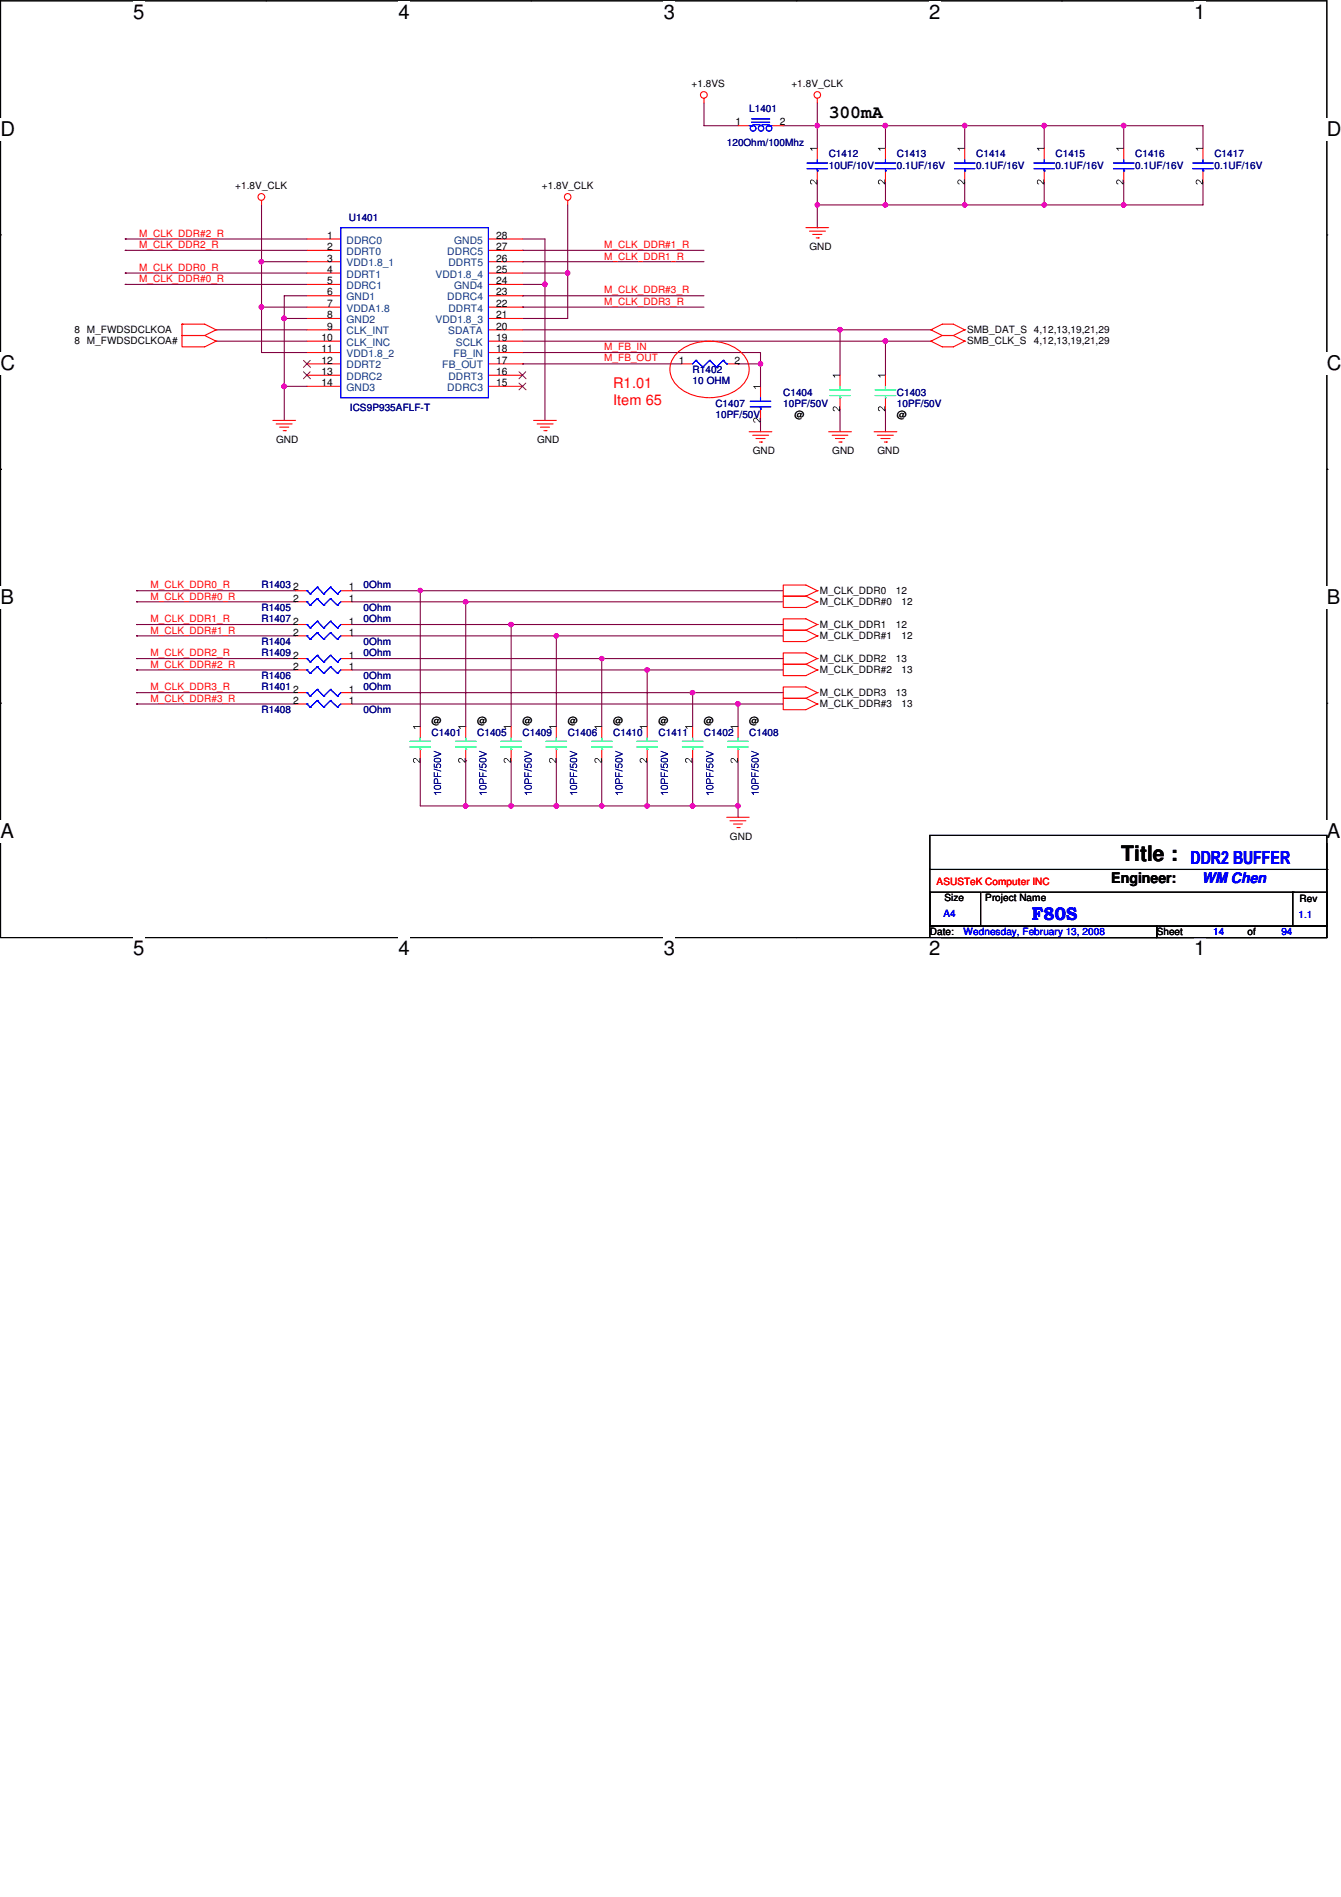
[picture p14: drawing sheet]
<svg xmlns="http://www.w3.org/2000/svg" width="210mm" height="297mm" viewBox="0 0 210 297" stroke-linecap="round" stroke-linejoin="round" font-family="sans-serif">
<defs><g id="words">
<text font-size="3.3" x="175.5" y="134.8">Title :</text>
<g font-size="3.2">
<text x="20.8" y="3">5</text>
<text x="62.4" y="3">4</text>
<text x="103.9" y="3">3</text>
<text x="145.4" y="3">2</text>
<text x="186.9" y="3">1</text>
<text x=".1" y="21.3">D</text>
<text x="207.7" y="21.3">D</text>
<text x=".1" y="58">C</text>
<text x="207.7" y="58">C</text>
<text x=".1" y="94.6">B</text>
<text x="207.7" y="94.6">B</text>
<text x=".1" y="131.3">A</text>
<text x="207.7" y="131.3">A</text>
<text x="20.8" y="149.6">5</text>
<text x="62.4" y="149.6">4</text>
<text x="103.9" y="149.6">3</text>
<text x="145.4" y="149.6">2</text>
<text x="186.9" y="149.6">1</text>
</g>
<text font-size="2.8" x="129.7" y="18.5">300mA</text>
<g font-size="2.8" fill="#00f">
<text x="186.4" y="135.2">DDR2 BUFFER</text>
<text x="161.5" y="144.1">F80S</text>
</g>
<g font-size="2.3" fill="#f00">
<text x="96" y="60.8">R1.01</text>
<text x="96" y="63.5">Item 65</text>
</g>
<text font-size="2.3" x="173.9" y="138.3">Engineer:</text>
<text font-size="2.3" fill="#00f" x="188.1" y="138.3">WM Chen</text>
<g font-size="1.6">
<text x="108.2" y="13.6">+1.8VS</text>
<text x="123.9" y="13.6">+1.8V_CLK</text>
<text x="115.1" y="19.6">1</text>
<text x="122.1" y="19.6">2</text>
<text x="36.8" y="29.6">+1.8V_CLK</text>
<text x="84.8" y="29.6">+1.8V_CLK</text>
<text x="51.2" y="37.4">1</text>
<text x="51.2" y="39.2">2</text>
<text x="51.2" y="41">3</text>
<text x="77.7" y="41">26</text>
<text x="77.7" y="39.2">27</text>
<text x="77.7" y="37.4">28</text>
<text x="126.7" y="39.2">GND</text>
<text x="51.2" y="42.8">4</text>
<text x="51.2" y="44.5">5</text>
<text x="51.2" y="46.3">6</text>
<text x="77.7" y="46.3">23</text>
<text x="77.7" y="44.5">24</text>
<text x="77.7" y="42.8">25</text>
<text x="11.6" y="52.2">8 M_FWDSDCLKOA</text>
<text x="11.6" y="53.9">8 M_FWDSDCLKOA#</text>
<text x="50.3" y="53.4">10</text>
<text x="51.2" y="48">7</text>
<text x="51.2" y="49.8">8</text>
<text x="51.2" y="51.6">9</text>
<text x="77.7" y="53.4">19</text>
<text x="77.7" y="51.6">20</text>
<text x="77.7" y="48">22</text>
<text x="77.7" y="49.8">21</text>
<text x="151.4" y="52.2">SMB_DAT_S 4,12,13,19,21,29</text>
<text x="151.4" y="53.9">SMB_CLK_S</text>
<text x="161.8" y="53.9">4,12,13,19,21,29</text>
<text x="50.3" y="55.2">11</text>
<text x="50.3" y="56.9">12</text>
<text x="50.3" y="58.7">13</text>
<text x="77.7" y="58.7">16</text>
<text x="77.7" y="56.9">17</text>
<text x="77.7" y="55.2">18</text>
<text x="106.3" y="56.9">1</text>
<text x="115" y="56.9">2</text>
<text x="50.3" y="60.5">14</text>
<text x="77.7" y="60.5">15</text>
<text x="124.4" y="65.5">@</text>
<text x="140.4" y="65.5">@</text>
<text x="43.2" y="69.4">GND</text>
<text x="84.1" y="69.4">GND</text>
<text x="117.8" y="71.2">GND</text>
<text x="130.3" y="71.2">GND</text>
<text x="137.3" y="71.2">GND</text>
<text x="45.9" y="94.2">2</text>
<text x="45.9" y="92.5">2</text>
<text x="54.6" y="94.2">1</text>
<text x="54.6" y="92.5">1</text>
<text x="128.3" y="93">M_CLK_DDR0</text>
<text x="128.3" y="94.8">M_CLK_DDR#0</text>
<text x="140.2" y="93">12</text>
<text x="141.1" y="94.8">12</text>
<text x="45.9" y="97.8">2</text>
<text x="45.9" y="99.6">2</text>
<text x="54.6" y="97.8">1</text>
<text x="54.6" y="99.6">1</text>
<text x="128.3" y="98.3">M_CLK_DDR1</text>
<text x="128.3" y="100.1">M_CLK_DDR#1</text>
<text x="140.2" y="98.3">12</text>
<text x="141.1" y="100.1">12</text>
<text x="45.9" y="104.9">2</text>
<text x="45.9" y="103.1">2</text>
<text x="54.6" y="104.9">1</text>
<text x="54.6" y="103.1">1</text>
<text x="128.3" y="103.7">M_CLK_DDR2</text>
<text x="128.3" y="105.5">M_CLK_DDR#2</text>
<text x="140.2" y="103.7">13</text>
<text x="141.1" y="105.5">13</text>
<text x="45.9" y="108.5">2</text>
<text x="45.9" y="110.2">2</text>
<text x="54.6" y="108.5">1</text>
<text x="54.6" y="110.2">1</text>
<text x="67.6" y="113.4">@</text>
<text x="74.7" y="113.4">@</text>
<text x="81.8" y="113.4">@</text>
<text x="88.9" y="113.4">@</text>
<text x="96" y="113.4">@</text>
<text x="103.1" y="113.4">@</text>
<text x="110.2" y="113.4">@</text>
<text x="117.3" y="113.4">@</text>
<text x="128.3" y="110.7">M_CLK_DDR#3</text>
<text x="128.3" y="109">M_CLK_DDR3</text>
<text x="140.2" y="109">13</text>
<text x="141.1" y="110.7">13</text>
<text x="114.3" y="131.5">GND</text>
<text x="147.8" y="141.1">Size</text>
<text x="154.2" y="141.1">Project Name</text>
<text x="203.4" y="141.3">Rev</text>
<text x="145.5" y="146.4">Date:</text>
<text x="181.1" y="146.4">Sheet</text>
<text x="195.2" y="146.4">of</text>
</g>
<g font-size="1.6" fill="#000080">
<text x="117.3" y="17.5">L1401</text>
<text x="113.7" y="22.9">120Ohm/100Mhz</text>
<text x="129.7" y="24.6">C1412</text>
<text x="129.7" y="26.4">10UF/10V</text>
<text x="140.4" y="24.6">C1413</text>
<text x="140.4" y="26.4">0.1UF/16V</text>
<text x="152.8" y="24.6">C1414</text>
<text x="152.8" y="26.4">0.1UF/16V</text>
<text x="165.2" y="24.6">C1415</text>
<text x="165.2" y="26.4">0.1UF/16V</text>
<text x="177.7" y="24.6">C1416</text>
<text x="177.7" y="26.4">0.1UF/16V</text>
<text x="190.1" y="24.6">C1417</text>
<text x="190.1" y="26.4">0.1UF/16V</text>
<text x="54.6" y="34.6">U1401</text>
<text x="108.4" y="58.4">R1402</text>
<text x="54.8" y="64.4">ICS9P935AFLF-T</text>
<text x="108.4" y="60.2">10 OHM</text>
<text x="112" y="63.7">C1407</text>
<text x="112" y="65.5">10PF/50V</text>
<text x="122.6" y="61.9">C1404</text>
<text x="122.6" y="63.7">10PF/50V</text>
<text x="140.4" y="61.9">C1403</text>
<text x="140.4" y="63.7">10PF/50V</text>
<text x="40.9" y="95.7">R1405</text>
<text x="40.9" y="92.1">R1403</text>
<text x="56.9" y="95.7">0Ohm</text>
<text x="56.9" y="92.1">0Ohm</text>
<text x="40.9" y="97.5">R1407</text>
<text x="40.9" y="101">R1404</text>
<text x="56.9" y="97.5">0Ohm</text>
<text x="56.9" y="101">0Ohm</text>
<text x="40.9" y="106.3">R1406</text>
<text x="40.9" y="102.8">R1409</text>
<text x="56.9" y="106.3">0Ohm</text>
<text x="56.9" y="102.8">0Ohm</text>
<text x="40.9" y="108.1">R1401</text>
<text x="40.9" y="111.6">R1408</text>
<text x="56.9" y="108.1">0Ohm</text>
<text x="56.9" y="111.6">0Ohm</text>
<text x="67.6" y="115.2">C1401</text>
<text x="74.7" y="115.2">C1405</text>
<text x="81.8" y="115.2">C1409</text>
<text x="88.9" y="115.2">C1406</text>
<text x="96" y="115.2">C1410</text>
<text x="103.1" y="115.2">C1411</text>
<text x="110.2" y="115.2">C1402</text>
<text x="117.3" y="115.2">C1408</text>
</g>
<g font-size="1.6" fill="#f00">
<text x="21.8" y="37.1">M_CLK_DDR#2_R</text>
<text x="21.8" y="38.9">M_CLK_DDR2_R</text>
<text x="94.6" y="38.9">M_CLK_DDR#1_R</text>
<text x="94.6" y="40.6">M_CLK_DDR1_R</text>
<text x="21.8" y="42.4">M_CLK_DDR0_R</text>
<text x="21.8" y="44.2">M_CLK_DDR#0_R</text>
<text x="94.6" y="47.7">M_CLK_DDR3_R</text>
<text x="94.6" y="45.9">M_CLK_DDR#3_R</text>
<text x="94.6" y="54.8">M_FB_IN</text>
<text x="94.6" y="56.6">M_FB_OUT</text>
<text x="23.5" y="92.1">M_CLK_DDR0_R</text>
<text x="23.5" y="93.9">M_CLK_DDR#0_R</text>
<text x="23.5" y="97.5">M_CLK_DDR1_R</text>
<text x="23.5" y="99.2">M_CLK_DDR#1_R</text>
<text x="23.5" y="102.8">M_CLK_DDR2_R</text>
<text x="23.5" y="104.6">M_CLK_DDR#2_R</text>
<text x="23.5" y="109.9">M_CLK_DDR#3_R</text>
<text x="23.5" y="108.1">M_CLK_DDR3_R</text>
<text x="146.6" y="138.6">ASUSTeK Computer INC</text>
</g>
<g font-size="1.6" fill="#004080">
<text x="54.2" y="38.1">DDRC0</text>
<text x="54.2" y="39.9">DDRT0</text>
<text x="54.2" y="41.7">VDD1.8_1</text>
<text x="70" y="39.9">DDRC5</text>
<text x="70.2" y="41.7">DDRT5</text>
<text x="71.1" y="38.1">GND5</text>
<text x="54.2" y="43.5">DDRT1</text>
<text x="54.2" y="45.3">DDRC1</text>
<text x="54.2" y="47">GND1</text>
<text x="68.2" y="43.5">VDD1.8_4</text>
<text x="70" y="47">DDRC4</text>
<text x="71.1" y="45.3">GND4</text>
<text x="54.2" y="48.8">VDDA1.8</text>
<text x="54.2" y="50.6">GND2</text>
<text x="54.2" y="52.4">CLK_INT</text>
<text x="68.2" y="50.6">VDD1.8_3</text>
<text x="70.1" y="52.4">SDATA</text>
<text x="70.2" y="48.8">DDRT4</text>
<text x="54.2" y="54.1">CLK_INC</text>
<text x="54.2" y="55.9">VDD1.8_2</text>
<text x="54.2" y="57.7">DDRT2</text>
<text x="54.2" y="59.4">DDRC2</text>
<text x="69.2" y="57.7">FB_OUT</text>
<text x="70.2" y="59.4">DDRT3</text>
<text x="71" y="55.9">FB_IN</text>
<text x="71.3" y="54.1">SCLK</text>
<text x="54.2" y="61.2">GND3</text>
<text x="70" y="61.2">DDRC3</text>
</g>
<g font-size="1.6" fill="#00f">
<text x="147.7" y="143.6">A4</text>
<text x="203.2" y="143.8">1.1</text>
<text x="150.8" y="146.4">Wednesday, February 13, 2008</text>
<text x="189.9" y="146.4">14</text>
<text x="200.6" y="146.4">94</text>
</g>
</g></defs>
<path d="M.1 .1h207.6v146.7h-207.6z" fill="none" stroke="#000" stroke-width=".17"/>
<g fill="#fff">
<path d="M20.8 .1h1.8v3.6h-1.8z"/>
<path d="M20.8 146.8h1.8v3.5h-1.8z"/>
</g>
<path d="M41.6 .1h.1M41.6 146.8h.1" fill="none" stroke="#000" stroke-width=".17"/>
<g fill="#fff">
<path d="M62.4 .1h1.7v3.6h-1.7z"/>
<path d="M62.4 146.8h1.7v3.5h-1.7z"/>
</g>
<path d="M83.1 .1h.1M83.1 146.8h.1" fill="none" stroke="#000" stroke-width=".17"/>
<g fill="#fff">
<path d="M103.8 .1h1.9v3.6h-1.9z"/>
<path d="M103.8 146.8h1.9v3.5h-1.9z"/>
</g>
<path d="M124.6 .1h.1M124.6 146.8h.1" fill="none" stroke="#000" stroke-width=".17"/>
<g fill="#fff">
<path d="M145.4 .1h1.8v3.6h-1.8z"/>
<path d="M145.4 146.8h1.8v3.5h-1.8z"/>
</g>
<path d="M166.2 .1h.1M166.2 146.8h.1" fill="none" stroke="#000" stroke-width=".17"/>
<g fill="#fff">
<path d="M186.9 .1h1.8v3.6h-1.8z"/>
<path d="M186.9 146.8h1.8v3.5h-1.8z"/>
<path d="M.1 18.5h2.3v3.5h-2.3z"/>
<path d="M207.6 18.5h2.2v3.5h-2.2z"/>
<path d="M.1 55.1h2.3v3.6h-2.3z"/>
<path d="M207.6 55.1h2.2v3.6h-2.2z"/>
</g>
<path d="M.1 36.8h.1M207.7 36.8h.1" fill="none" stroke="#000" stroke-width=".17"/>
<g fill="#fff">
<path d="M.1 91.8h2.1v3.5h-2.1z"/>
<path d="M207.6 91.8h2.2v3.5h-2.2z"/>
</g>
<path d="M.1 73.5h.1M207.7 73.5h.1" fill="none" stroke="#000" stroke-width=".17"/>
<path d="M.1 73.5h.1M207.7 73.5h.1" fill="none" stroke="#000" stroke-width=".16"/>
<g fill="#fff">
<path d="M.1 128.4h2.1v3.6h-2.1z"/>
<path d="M207.6 128.4h2.2v3.6h-2.2z"/>
</g>
<path d="M.1 110.1h.1M207.7 110.1h.1" fill="none" stroke="#000" stroke-width=".17"/>
<path d="M65.8 92.5h.1M65.8 92.5h56.8" fill="none" stroke="#800040" stroke-width=".17"/>
<circle cx="65.8" cy="92.5" r=".34" fill="#f0f"/>
<circle cx="65.8" cy="92.5" r=".34" fill="none" stroke="#f0f" stroke-width=".17"/>
<path d="M72.9 94.2h.1M72.9 94.2h49.7" fill="none" stroke="#800040" stroke-width=".17"/>
<circle cx="72.9" cy="94.2" r=".35" fill="#f0f"/>
<circle cx="72.9" cy="94.2" r=".35" fill="none" stroke="#f0f" stroke-width=".17"/>
<path d="M80 97.8h.1M80 97.8h42.6" fill="none" stroke="#800040" stroke-width=".17"/>
<circle cx="80" cy="97.8" r=".35" fill="#f0f"/>
<circle cx="80" cy="97.8" r=".35" fill="none" stroke="#f0f" stroke-width=".17"/>
<path d="M87.1 99.6h.1M87.1 99.6h35.5" fill="none" stroke="#800040" stroke-width=".17"/>
<circle cx="87.1" cy="99.6" r=".34" fill="#f0f"/>
<circle cx="87.1" cy="99.6" r=".34" fill="none" stroke="#f0f" stroke-width=".17"/>
<path d="M94.2 103.1h.1M94.2 103.1h28.4" fill="none" stroke="#800040" stroke-width=".17"/>
<circle cx="94.2" cy="103.1" r=".34" fill="#f0f"/>
<circle cx="94.2" cy="103.1" r=".34" fill="none" stroke="#f0f" stroke-width=".17"/>
<path d="M101.3 104.9h.1M101.3 104.9h21.3" fill="none" stroke="#800040" stroke-width=".17"/>
<circle cx="101.3" cy="104.9" r=".35" fill="#f0f"/>
<circle cx="101.3" cy="104.9" r=".35" fill="none" stroke="#f0f" stroke-width=".17"/>
<path d="M80 119.1v7.1M108.4 119.1v7.1M108.4 126.2h.1M108.4 126.2h7.1v1.8" fill="none" stroke="#800040" stroke-width=".17"/>
<circle cx="115.5" cy="126.2" r=".35" fill="#f0f"/>
<circle cx="115.5" cy="126.2" r=".35" fill="none" stroke="#f0f" stroke-width=".17"/>
<circle cx="108.4" cy="126.2" r=".35" fill="#f0f"/>
<circle cx="108.4" cy="126.2" r=".35" fill="none" stroke="#f0f" stroke-width=".17"/>
<path d="M94.2 119.1v7.1M101.3 119.1v7.1h-7.1M94.2 126.2h.1" fill="none" stroke="#800040" stroke-width=".17"/>
<circle cx="94.2" cy="126.2" r=".34" fill="#f0f"/>
<circle cx="94.2" cy="126.2" r=".34" fill="none" stroke="#f0f" stroke-width=".17"/>
<path d="M87.1 119.1v7.1M87.1 126.2h.1M87.1 126.2h7.1" fill="none" stroke="#800040" stroke-width=".17"/>
<circle cx="87.1" cy="126.2" r=".34" fill="#f0f"/>
<circle cx="87.1" cy="126.2" r=".34" fill="none" stroke="#f0f" stroke-width=".17"/>
<g fill="none" stroke="#800040" stroke-width=".17">
<path d="M21.4 92.5h.1M21.4 94.2h.1M21.4 97.8h.1M21.4 99.6h.1M21.4 92.5h24.9M21.4 94.2h24.9M21.4 97.8h24.9M21.4 99.6h24.9M21.4 103.1h.1M21.4 104.9h.1M21.4 110.2h.1M21.4 103.1h24.9"/>
<path d="M21.4 104.9h24.9M21.4 110.2h24.9M108.4 108.5h.1M108.4 108.5h14.2"/>
</g>
<circle cx="108.4" cy="108.5" r=".35" fill="#f0f"/>
<circle cx="108.4" cy="108.5" r=".35" fill="none" stroke="#f0f" stroke-width=".17"/>
<path d="M115.5 110.2h.1M115.5 110.2h7.1" fill="none" stroke="#800040" stroke-width=".17"/>
<circle cx="115.5" cy="110.2" r=".36" fill="#f0f"/>
<circle cx="115.5" cy="110.2" r=".36" fill="none" stroke="#f0f" stroke-width=".17"/>
<path d="M21.4 108.5h.1M21.4 108.5h24.9M65.8 119.1v7.1M80 126.2h.1M80 126.2h7.1" fill="none" stroke="#800040" stroke-width=".17"/>
<circle cx="87.1" cy="126.2" r=".34" fill="#f0f"/>
<circle cx="87.1" cy="126.2" r=".34" fill="none" stroke="#f0f" stroke-width=".17"/>
<circle cx="80" cy="126.2" r=".35" fill="#f0f"/>
<circle cx="80" cy="126.2" r=".35" fill="none" stroke="#f0f" stroke-width=".17"/>
<path d="M72.9 119.1h.1M72.9 119.1v7.1" fill="none" stroke="#800040" stroke-width=".17"/>
<circle cx="72.9" cy="126.2" r=".35" fill="#f0f"/>
<circle cx="72.9" cy="126.2" r=".35" fill="none" stroke="#f0f" stroke-width=".17"/>
<path d="M65.8 92.5v21.3M72.9 94.2v19.6M80 97.8v16M87.1 99.6v14.2M55.1 108.5h53.3v5.3M94.2 103.1v10.7M101.3 104.9v8.9M115.5 110.2v3.6M101.3 126.2h.1M101.3 126.2h7.1" fill="none" stroke="#800040" stroke-width=".17"/>
<circle cx="101.3" cy="126.2" r=".35" fill="#f0f"/>
<circle cx="101.3" cy="126.2" r=".35" fill="none" stroke="#f0f" stroke-width=".17"/>
<g fill="none" stroke="#800040" stroke-width=".17">
<path d="M40.9 32.1v8.9M85.3 37.4v7.1M88.9 32.1v10.7M44.5 49.9h.1M44.5 49.9v10.6M55.1 92.5h10.7M55.1 99.6h32M55.1 94.2h17.8M55.1 97.8h24.9M55.1 103.1h39.1M55.1 110.2h60.4M55.1 104.9h46.2"/>
<path d="M115.5 119.1v7.1M65.8 126.2h14.2"/>
</g>
<circle cx="44.5" cy="49.8" r=".36" fill="#f0f"/>
<circle cx="44.5" cy="49.8" r=".36" fill="none" stroke="#f0f" stroke-width=".17"/>
<path d="M40.9 41h.1M40.9 41v7.1M81.8 53.4h56.8M81.8 51.6h49.7" fill="none" stroke="#800040" stroke-width=".17"/>
<circle cx="40.9" cy="41" r=".35" fill="#f0f"/>
<circle cx="40.9" cy="41" r=".35" fill="none" stroke="#f0f" stroke-width=".17"/>
<path d="M88.9 42.8h.1M88.9 42.8v7.1" fill="none" stroke="#800040" stroke-width=".17"/>
<circle cx="88.9" cy="42.8" r=".34" fill="#f0f"/>
<circle cx="88.9" cy="42.8" r=".34" fill="none" stroke="#f0f" stroke-width=".17"/>
<g fill="none" stroke="#800040" stroke-width=".17">
<path d="M19.6 37.4h.1M19.6 39.2h.1M19.6 37.4h28.4M19.6 39.2h28.4M81.8 39.2h.1M81.8 39.2h28.4M19.6 42.8h.1M19.6 44.5h.1M19.6 42.8h28.4M19.6 44.5h28.4M33.8 51.6h14.2M33.8 53.4h14.2"/>
<path d="M81.8 41h.1M81.8 41h28.4M131.5 51.6h.1M131.5 51.6h14.2"/>
</g>
<circle cx="131.5" cy="51.6" r=".35" fill="#f0f"/>
<circle cx="131.5" cy="51.6" r=".35" fill="none" stroke="#f0f" stroke-width=".17"/>
<path d="M138.6 53.4h.1M138.6 53.4h7.1" fill="none" stroke="#800040" stroke-width=".17"/>
<circle cx="138.6" cy="53.4" r=".36" fill="#f0f"/>
<circle cx="138.6" cy="53.4" r=".36" fill="none" stroke="#f0f" stroke-width=".17"/>
<path d="M40.9 48.1h.1M40.9 48.1h7.1M81.8 55.2h.1M81.8 57h.1M81.8 48.1h.1M81.8 46.3h.1M81.8 55.2h37.2M81.8 57h24.8M81.8 48.1h28.4M81.8 46.3h28.4" fill="none" stroke="#800040" stroke-width=".17"/>
<circle cx="40.9" cy="48.1" r=".36" fill="#f0f"/>
<circle cx="40.9" cy="48.1" r=".36" fill="none" stroke="#f0f" stroke-width=".17"/>
<path d="M40.9 48.1v7.1M40.9 41h7.1M48 46.3h-3.5v3.6h3.5M44.5 60.5h.1M44.5 60.5v5.3" fill="none" stroke="#800040" stroke-width=".17"/>
<circle cx="44.5" cy="60.5" r=".35" fill="#f0f"/>
<circle cx="44.5" cy="60.5" r=".35" fill="none" stroke="#f0f" stroke-width=".17"/>
<path d="M81.8 37.4h3.5M40.9 55.2h7.1M85.3 44.5h.1M85.3 44.5v21.3M44.5 60.5h3.5" fill="none" stroke="#800040" stroke-width=".17"/>
<circle cx="85.3" cy="44.5" r=".35" fill="#f0f"/>
<circle cx="85.3" cy="44.5" r=".35" fill="none" stroke="#f0f" stroke-width=".17"/>
<path d="M81.8 42.8h7.1M81.8 44.5h3.5M81.8 49.9h7.1M115.5 57h.1M115.5 57h3.5M131.5 51.6v7.2M138.6 53.4v5.4M131.5 64.1v3.5M138.6 64.1v3.5" fill="none" stroke="#800040" stroke-width=".17"/>
<circle cx="119" cy="57" r=".35" fill="#f0f"/>
<circle cx="119" cy="57" r=".35" fill="none" stroke="#f0f" stroke-width=".17"/>
<path d="M122.6 19.7h5.3M127.9 19.7h.1M119 55.2v5.3M119 65.8v1.8" fill="none" stroke="#800040" stroke-width=".17"/>
<circle cx="127.9" cy="19.7" r=".35" fill="#f0f"/>
<circle cx="127.9" cy="19.7" r=".35" fill="none" stroke="#f0f" stroke-width=".17"/>
<path d="M163.4 19.7h24.9v3.5M175.9 19.7h.1M175.9 19.7v3.5" fill="none" stroke="#800040" stroke-width=".17"/>
<circle cx="175.9" cy="19.7" r=".36" fill="#f0f"/>
<circle cx="175.9" cy="19.7" r=".36" fill="none" stroke="#f0f" stroke-width=".17"/>
<path d="M151 19.7h12.4M163.4 19.7h.1M163.4 19.7v3.5" fill="none" stroke="#800040" stroke-width=".17"/>
<circle cx="163.4" cy="19.7" r=".35" fill="#f0f"/>
<circle cx="163.4" cy="19.7" r=".35" fill="none" stroke="#f0f" stroke-width=".17"/>
<path d="M151 19.7h.1M151 19.7v3.5M151 19.7h-12.4v3.5" fill="none" stroke="#800040" stroke-width=".17"/>
<circle cx="151" cy="19.7" r=".35" fill="#f0f"/>
<circle cx="151" cy="19.7" r=".35" fill="none" stroke="#f0f" stroke-width=".17"/>
<path d="M138.6 19.7h.1M138.6 19.7h-10.7v3.5" fill="none" stroke="#800040" stroke-width=".17"/>
<circle cx="138.6" cy="19.7" r=".36" fill="#f0f"/>
<circle cx="138.6" cy="19.7" r=".36" fill="none" stroke="#f0f" stroke-width=".17"/>
<path d="M127.9 28.5v3.6h10.7M138.6 32.1h.1" fill="none" stroke="#800040" stroke-width=".17"/>
<circle cx="127.9" cy="32.1" r=".34" fill="#f0f"/>
<circle cx="127.9" cy="32.1" r=".34" fill="none" stroke="#f0f" stroke-width=".17"/>
<circle cx="138.6" cy="32.1" r=".35" fill="#f0f"/>
<circle cx="138.6" cy="32.1" r=".35" fill="none" stroke="#f0f" stroke-width=".17"/>
<path d="M175.9 32.1h.1M175.9 28.5v3.6M188.3 28.5v3.6h-24.9" fill="none" stroke="#800040" stroke-width=".17"/>
<circle cx="175.9" cy="32.1" r=".35" fill="#f0f"/>
<circle cx="175.9" cy="32.1" r=".35" fill="none" stroke="#f0f" stroke-width=".17"/>
<path d="M151 28.5v3.6h12.4M163.4 32.1h.1M163.4 28.5v3.6" fill="none" stroke="#800040" stroke-width=".17"/>
<circle cx="163.4" cy="32.1" r=".34" fill="#f0f"/>
<circle cx="163.4" cy="32.1" r=".34" fill="none" stroke="#f0f" stroke-width=".17"/>
<path d="M138.6 32.1h12.4M151 32.1h.1" fill="none" stroke="#800040" stroke-width=".17"/>
<circle cx="151" cy="32.1" r=".34" fill="#f0f"/>
<circle cx="151" cy="32.1" r=".34" fill="none" stroke="#f0f" stroke-width=".17"/>
<path d="M110.2 16.1v3.6h5.3M127.9 16.1v3.6M127.9 35.6h.1M127.9 32.1v3.5M138.6 28.5v3.6" fill="none" stroke="#800040" stroke-width=".17"/>
<g fill="none" stroke="#f00" stroke-width=".17">
<path d="M110.2 15.4v.7M127.9 15.4v.7M40.9 31.4v.7M88.9 31.4v.7M126.2 35.6h3.5M126.7 36.2h2.5M127.2 36.7h1.5M127.8 37.3h.3M128.1 37.3h.1M28.5 50.8v1.7h3.5M28.5 50.8h.1M28.5 52.5v1.8h3.5l1.8-.9"/>
<path d="M28.5 52.5h.1M28.5 50.8h3.5l1.8 .8M28.5 52.5h3.5M32 52.5l1.8 .9M33.8 51.6h.1M33.8 53.4h.1M33.8 51.6l-1.8 .9M106 55.2a7.9 7.9 0 0 1 10.1 0 3.5 3.5 0 0 1-.7 5.8 7.9 7.9 0 0 1-9.4-.5 3.5 3.5 0 0 1 0-5.3zM138.6 58.8v1.7M145.7 51.6h.1M145.7 53.4h.1M145.7 51.6l1.8-.8h1.7l1.8 .8"/>
<path d="M145.7 51.6l1.8 .9M145.7 53.4l1.8 .9h1.7l1.8-.9M147.5 52.5h1.7M147.5 52.5l-1.8 .9M149.2 52.5l1.8 .9M151 51.6h.1M151 53.4h.1M151 51.6l-1.8 .9M42.7 65.8h3.6M43.2 66.4h2.5M43.8 66.9h1.4M44.3 67.4h.4"/>
<path d="M44.7 67.4h.1M83.5 65.8h3.6M84.1 66.4h2.5M84.6 66.9h1.4M85.1 67.4h.4M85.5 67.4h.1M117.3 67.6h3.5M117.8 68.2h2.5M118.3 68.7h1.5M118.9 69.2h.3M119.2 69.2h.1M129.7 67.6h3.6"/>
<path d="M130.3 68.2h2.4M130.8 68.7h1.4M131.3 69.2h.4M131.7 69.2h.1M136.8 67.6h3.6M137.3 68.2h2.5M137.9 68.7h1.4M138.4 69.2h.4M138.6 62.3v1.8M138.8 69.2h.1M46.3 94.2h1.7M53.3 94.2h1.8"/>
<path d="M126.2 93.3h-3.6v1.8h3.6l1.7-.9M126.2 98.7h-3.6v1.8h3.6l1.7-.9M126.2 93.3l1.7 .9M126.2 98.7l1.7 .9M127.9 92.5l-1.7-.9h-3.6v1.7h3.6M127.9 92.5h.1M127.9 94.2h.1M127.9 97.8l-1.7-.9h-3.6v1.8h3.6M127.9 97.8h.1M127.9 99.6h.1M127.9 92.5l-1.7 .8M127.9 97.8l-1.7 .9"/>
<path d="M65.8 113.8v1.8M65.8 117.3v1.8M126.2 104h-3.6v1.8h3.6l1.7-.9M126.2 109.3h-3.6v1.8h3.6l1.7-.9M126.2 104l1.7 .9M126.2 109.3l1.7 .9M127.9 103.1l-1.7-.9h-3.6v1.8h3.6M127.9 103.1h.1M127.9 104.9h.1M127.9 110.2h.1M127.9 108.5l-1.7-.9h-3.6v1.7h3.6M127.9 108.5h.1"/>
<path d="M127.9 103.1l-1.7 .9M127.9 108.5l-1.7 .8M113.7 128h3.6M114.3 128.5h2.5M114.8 129h1.4M115.4 129.6h.3M115.7 129.6h.1"/>
<circle cx="110.2" cy="14.9" r=".53"/>
<circle cx="127.9" cy="14.9" r=".51"/>
<circle cx="40.9" cy="30.8" r=".53"/>
<circle cx="88.8" cy="30.8" r=".52"/>
</g>
<path d="M145.5 130.8h62.2v14.2h-62.2zM145.5 139.7h8v5.3h-8zM145.5 136.1h62.2M153.7 139.7h48.7M202.4 139.7h5.3v5.3h-5.3zM202.4 139.7h.1M207.7 136.1h.1M145.5 145h35.6v1.8h-35.6zM181.1 145h26.6v1.8h-26.6z" fill="none" stroke="#000" stroke-width=".17"/>
<path d="M137.4 58.7h1.2v.1h-.9l.1 .3h-.1zM137.5 63.8a.53 .53 0 0 1 .8 .3l.1 .1v-.6h.2v.8l-.3-.1a.59 .59 0 0 0-.7-.5v.3l.2 .3a.38 .38 0 0 1-.4-.3 .38 .38 0 0 1 .1-.3zM64.6 113.7h1.2v.1h-.9l.1 .3h-.1zM64.7 118.8a.42 .42 0 0 1 .7 .2l.3 .3v-.6h.1v.8l-.3-.2-.3-.4a.26 .26 0 0 0-.4 .1 .26 .26 0 0 0 .2 .3v.2a.41 .41 0 0 1-.3-.7z" fill="#000"/>
<path d="M137 61h3.2M137 61.9h3.2M138.6 62.3h.1M138.6 60.5v.5M138.6 61.9v.4M64.2 116.1h3.2M64.2 117h3.2M65.8 117.3h.1M65.8 115.6v.5M65.8 117v.3" fill="none" stroke="#00ff80" stroke-width=".17"/>
<path d="M48 94.2h.1M48 94.2l.6 .6M48.6 94.8h.1M49.7 93.7h.1M49.7 93.7l1 1.1M49.7 93.7l-1.1 1.1M50.7 94.8h.1M51.7 93.7h.1M51.7 93.7l1.1 1.1M51.7 93.7l-1 1.1M52.8 94.8h.1M53.3 94.2l-.5 .6" fill="none" stroke="#00f" stroke-width=".17"/>
<g fill="#000080">
<path d="M67.9 124h1.1v.2h-.8l.1 .3h-.1z"/>
<path d="M67.9 120.9h.1v.6h.4v-.5h.1v.5h.5v.2h-1.1z"/>
<path d="M67.9 120.4l1.1 .3v.1l-1.1-.3z"/>
<path d="M67.9 119.6h.1v.5h.4a.36 .36 0 0 1 .1-.5 .36 .36 0 0 1 .5 .2 .36 .36 0 0 1-.3 .5v-.2a.25 .25 0 0 0 .1-.3 .25 .25 0 0 0-.4 0 .25 .25 0 0 0 .1 .3v.2l-.6-.2z"/>
<path d="M67.9 117.6l1.1 .4v.2l-1.1 .4v-.2l1-.3-1-.4z"/>
<path d="M68 123a.4 .4 0 0 0 0 .5 .4 .4 0 0 0 .5 .2 .41 .41 0 0 0 .5-.4 .41 .41 0 0 0-.5-.4zM68.1 123.1h.6l.2 .1a.43 .43 0 0 1-.4 .3 .43 .43 0 0 1-.4-.3z"/>
<path d="M68.1 121.9l-.2 .2v.6h1.1v-.1h-.4a.57 .57 0 0 0-.2-.7zM68.1 122.1l.3-.1 .1 .6h-.5z"/>
<path d="M68 118.8a.39 .39 0 0 0 0 .5 .39 .39 0 0 0 .5 .1 .41 .41 0 0 0 .5-.4 .41 .41 0 0 0-.5-.3zM68.1 118.9l.6-.1 .2 .2a.57 .57 0 0 1-.9 0z"/>
</g>
<path d="M64.2 116.1h3.2M64.2 117h3.2M65.8 117.3h.1M65.8 115.6v.5M65.8 117v.3" fill="none" stroke="#00ff80" stroke-width=".17"/>
<g fill="#000080">
<path d="M67.9 124h1.1v.2h-.8l.1 .3h-.1z"/>
<path d="M67.9 120.9h.1v.6h.4v-.5h.1v.5h.5v.2h-1.1z"/>
<path d="M67.9 120.4l1.1 .3v.1l-1.1-.3z"/>
<path d="M67.9 119.6h.1v.5h.4a.36 .36 0 0 1 .1-.5 .36 .36 0 0 1 .5 .2 .36 .36 0 0 1-.3 .5v-.2a.25 .25 0 0 0 .1-.3 .25 .25 0 0 0-.4 0 .25 .25 0 0 0 .1 .3v.2l-.6-.2z"/>
<path d="M67.9 117.6l1.1 .4v.2l-1.1 .4v-.2l1-.3-1-.4z"/>
<path d="M68 123a.4 .4 0 0 0 0 .5 .4 .4 0 0 0 .5 .2 .41 .41 0 0 0 .5-.4 .41 .41 0 0 0-.5-.4zM68.1 123.1h.6l.2 .1a.43 .43 0 0 1-.4 .3 .43 .43 0 0 1-.4-.3z"/>
<path d="M68.1 121.9l-.2 .2v.6h1.1v-.1h-.4a.57 .57 0 0 0-.2-.7zM68.1 122.1l.3-.1 .1 .6h-.5z"/>
<path d="M68 118.8a.39 .39 0 0 0 0 .5 .39 .39 0 0 0 .5 .1 .41 .41 0 0 0 .5-.4 .41 .41 0 0 0-.5-.3zM68.1 118.9l.6-.1 .2 .2a.57 .57 0 0 1-.9 0z"/>
</g>
<path d="M151 23.2v1.8M151 26.8v1.7M188.3 23.2v1.8M188.3 26.8v1.7M131.5 58.8v1.7M119 60.5v1.8M119 64.1v1.7M131.5 62.3v1.8M46.3 97.8h1.7M53.3 97.8h1.8M94.2 113.8v1.8M94.2 117.3v1.8" fill="none" stroke="#f00" stroke-width=".17"/>
<g fill="none" stroke="#00f" stroke-width=".17">
<path d="M149.4 25.5h3.2M149.4 26.4h3.2M151 26.8h.1M151 25v.5M151 26.4v.4M186.7 25.5h3.2M186.7 26.4h3.2M188.3 26.8h.1M188.3 25v.5M188.3 26.4v.4M117.4 62.8h3.2M117.4 63.7h3.2"/>
<path d="M119 64.1h.1M119 62.3v.5M119 63.7v.4M48 97.8h.1M48 97.8l.6 .5M48.6 98.3h.1M49.7 97.3h.1M49.7 97.3l1 1M49.7 97.3l-1.1 1M50.7 98.3h.1M51.7 97.3h.1M51.7 97.3l1.1 1"/>
<path d="M51.7 97.3l-1 1M52.8 98.3h.1M53.3 97.8l-.5 .5"/>
</g>
<path d="M149.9 23.2h1.1v.1h-.9l.2 .3h-.1zM149.9 28.2a.62 .62 0 0 1 .9 .5l.1-.6h.1v.8l-.3-.1a.55 .55 0 0 0-.7-.5v.3l.2 .1v.2a.38 .38 0 0 1-.3-.3 .38 .38 0 0 1 0-.4zM187.2 23.2h1.1v.1h-.9l.2 .3h-.1zM187.3 28.1a.85 .85 0 0 1 .9 .6v-.6h.1v.8l-.3-.1a.55 .55 0 0 0-.7-.5v.3l.2 .1v.2a.4 .4 0 0 1-.3-.3 .4 .4 0 0 1 .1-.5zM130.3 58.7h1.2v.1h-.9l.1 .3h-.1zM117.9 60.5h1.1v.1h-.8l.1 .3h-.1zM118 65.5a.6 .6 0 0 1 .9 .5v-.6h.1v.8l-.2-.2a.49 .49 0 0 0-.8-.3l.1 .3h.1v.2a.38 .38 0 0 1-.3-.3 .38 .38 0 0 1 .1-.4zM130.5 63.7a.88 .88 0 0 1 .9 .5v-.6h.1v.8l-.2-.1-.4-.4a.25 .25 0 0 0-.4 0 .25 .25 0 0 0 .2 .4v.1a.39 .39 0 0 1-.4-.3 .39 .39 0 0 1 .2-.4zM93 113.7h1.2v.1h-.9l.2 .3h-.2zM93.1 118.8a.78 .78 0 0 1 1 .5v-.6h.1v.8l-.3-.2a.55 .55 0 0 0-.7-.4v.3l.2 .3a.41 .41 0 0 1-.3-.7z" fill="#000"/>
<path d="M129.9 61h3.2M129.9 61.9h3.2M131.5 62.3h.1M131.5 60.5v.5M131.5 61.9v.4M92.6 116.1h3.2M92.6 117h3.2M94.2 117.3h.1M94.2 115.6v.5M94.2 117v.3" fill="none" stroke="#00ff80" stroke-width=".17"/>
<g fill="#000080">
<path d="M96.3 124h1.2v.2h-.9l.1 .3h-.1z"/>
<path d="M96.3 120.9h.1v.6h.4v-.5h.1v.5h.6v.2h-1.2z"/>
<path d="M96.3 120.4l1.2 .3v.1l-1.2-.3z"/>
<path d="M96.3 119.6h.1v.5h.4a.36 .36 0 0 1 .1-.5 .36 .36 0 0 1 .5 .2 .36 .36 0 0 1-.2 .5v-.2a.25 .25 0 0 0 0-.3 .25 .25 0 0 0-.4 0 .25 .25 0 0 0 .1 .3v.2l-.6-.2z"/>
<path d="M96.3 117.6l1.2 .4v.2l-1.2 .4v-.2l1-.3-1-.4z"/>
<path d="M96.4 123a.41 .41 0 0 0 0 .6 .41 .41 0 0 0 .5 .1 .39 .39 0 0 0 .6-.4 .39 .39 0 0 0-.6-.4zM96.5 123.1h.6l.2 .2a.52 .52 0 0 1-.9 0z"/>
<path d="M96.5 121.9l-.2 .2v.6h1.2v-.1h-.5a.57 .57 0 0 0-.2-.7zM96.5 122.1l.3-.1 .1 .6h-.5z"/>
<path d="M96.4 118.8a.4 .4 0 0 0 0 .5 .4 .4 0 0 0 .5 .1 .39 .39 0 0 0 .6-.4 .39 .39 0 0 0-.6-.3zM96.5 118.9l.6-.1 .2 .2a.57 .57 0 0 1-.9 0z"/>
</g>
<path d="M92.6 116.1h3.2M92.6 117h3.2M94.2 117.3h.1M94.2 115.6v.5M94.2 117v.3" fill="none" stroke="#00ff80" stroke-width=".17"/>
<g fill="#000080">
<path d="M96.3 124h1.2v.2h-.9l.1 .3h-.1z"/>
<path d="M96.3 120.9h.1v.6h.4v-.5h.1v.5h.6v.2h-1.2z"/>
<path d="M96.3 120.4l1.2 .3v.1l-1.2-.3z"/>
<path d="M96.3 119.6h.1v.5h.4a.36 .36 0 0 1 .1-.5 .36 .36 0 0 1 .5 .2 .36 .36 0 0 1-.2 .5v-.2a.25 .25 0 0 0 0-.3 .25 .25 0 0 0-.4 0 .25 .25 0 0 0 .1 .3v.2l-.6-.2z"/>
<path d="M96.3 117.6l1.2 .4v.2l-1.2 .4v-.2l1-.3-1-.4z"/>
<path d="M96.4 123a.41 .41 0 0 0 0 .6 .41 .41 0 0 0 .5 .1 .39 .39 0 0 0 .6-.4 .39 .39 0 0 0-.6-.4zM96.5 123.1h.6l.2 .2a.52 .52 0 0 1-.9 0z"/>
<path d="M96.5 121.9l-.2 .2v.6h1.2v-.1h-.5a.57 .57 0 0 0-.2-.7zM96.5 122.1l.3-.1 .1 .6h-.5z"/>
<path d="M96.4 118.8a.4 .4 0 0 0 0 .5 .4 .4 0 0 0 .5 .1 .39 .39 0 0 0 .6-.4 .39 .39 0 0 0-.6-.3zM96.5 118.9l.6-.1 .2 .2a.57 .57 0 0 1-.9 0z"/>
</g>
<path d="M46.3 92.5h1.7M46.3 99.6h1.7M53.3 92.5h1.8M53.3 99.6h1.8M108.4 113.8v1.8M108.4 117.3v1.8" fill="none" stroke="#f00" stroke-width=".17"/>
<g fill="none" stroke="#00f" stroke-width=".17">
<path d="M48 92.5h.1M48 99.6h.1M48 92.5l.6 .5M48 99.6l.6 .5M48.6 93h.1M49.7 91.9h.1M49.7 99.1h.1M49.7 91.9l1 1.1M49.7 91.9l-1.1 1.1M49.7 99.1l1 1M49.7 99.1l-1.1 1M50.7 93h.1"/>
<path d="M51.7 91.9h.1M51.7 99.1h.1M51.7 91.9l1.1 1.1M51.7 91.9l-1 1.1M51.7 99.1l1.1 1M51.7 99.1l-1 1M52.8 93h.1M53.3 92.5l-.5 .5M53.3 99.6l-.5 .5M48.6 100.1h.1M50.7 100.1h.1M52.8 100.1h.1"/>
</g>
<path d="M107.2 113.7h1.2v.1h-.9l.2 .3h-.2zM107.3 118.8a.67 .67 0 0 1 .9 .5v-.6h.2v.8l-.2-.2a.58 .58 0 0 0-.8-.4v.2l.2 .4a.43 .43 0 0 1-.3-.7z" fill="#000"/>
<path d="M106.8 116.1h3.2M106.8 117h3.2M108.4 117.3h.1M108.4 115.6v.5M108.4 117v.3" fill="none" stroke="#00ff80" stroke-width=".17"/>
<g fill="#000080">
<path d="M110.5 124h1.2v.2h-.9l.2 .3h-.2z"/>
<path d="M110.5 120.9h.2v.6h.3v-.5h.2v.5h.5v.2h-1.2z"/>
<path d="M110.5 120.4l1.2 .3v.1l-1.2-.3z"/>
<path d="M110.5 119.6h.2v.5h.3a.37 .37 0 0 1 .1-.5 .37 .37 0 0 1 .5 .2 .37 .37 0 0 1-.2 .5v-.2a.25 .25 0 0 0 0-.3 .25 .25 0 0 0-.3 0 .25 .25 0 0 0 0 .3v.2l-.6-.2z"/>
<path d="M110.5 117.6l1.2 .4v.2l-1.2 .4v-.2l1-.3-1-.4z"/>
<path d="M110.5 123.1a.43 .43 0 0 0 .1 .5 .43 .43 0 0 0 .5 .1 .38 .38 0 0 0 .5-.2 .38 .38 0 0 0-.2-.5 .81 .81 0 0 0-.9 .1zM110.7 123.2l.4-.1 .4 .1a.47 .47 0 0 1-.3 .4 .47 .47 0 0 1-.5-.2z"/>
<path d="M110.7 121.9l-.2 .2v.6h1.2v-.1h-.5a.57 .57 0 0 0-.2-.7zM110.7 122.1l.3-.1 .1 .6h-.4z"/>
<path d="M110.6 118.8a.39 .39 0 0 0 0 .5 .39 .39 0 0 0 .5 .1 .41 .41 0 0 0 .6-.4 .41 .41 0 0 0-.6-.3zM110.7 118.9a.47 .47 0 0 1 .5-.2 .47 .47 0 0 1 .3 .4l-.2 .1h-.4h-.2z"/>
</g>
<path d="M106.8 116.1h3.2M106.8 117h3.2M108.4 117.3h.1M108.4 115.6v.5M108.4 117v.3" fill="none" stroke="#00ff80" stroke-width=".17"/>
<g fill="#000080">
<path d="M110.5 124h1.2v.2h-.9l.2 .3h-.2z"/>
<path d="M110.5 120.9h.2v.6h.3v-.5h.2v.5h.5v.2h-1.2z"/>
<path d="M110.5 120.4l1.2 .3v.1l-1.2-.3z"/>
<path d="M110.5 119.6h.2v.5h.3a.37 .37 0 0 1 .1-.5 .37 .37 0 0 1 .5 .2 .37 .37 0 0 1-.2 .5v-.2a.25 .25 0 0 0 0-.3 .25 .25 0 0 0-.3 0 .25 .25 0 0 0 0 .3v.2l-.6-.2z"/>
<path d="M110.5 117.6l1.2 .4v.2l-1.2 .4v-.2l1-.3-1-.4z"/>
<path d="M110.5 123.1a.43 .43 0 0 0 .1 .5 .43 .43 0 0 0 .5 .1 .38 .38 0 0 0 .5-.2 .38 .38 0 0 0-.2-.5 .81 .81 0 0 0-.9 .1zM110.7 123.2l.4-.1 .4 .1a.47 .47 0 0 1-.3 .4 .47 .47 0 0 1-.5-.2z"/>
<path d="M110.7 121.9l-.2 .2v.6h1.2v-.1h-.5a.57 .57 0 0 0-.2-.7zM110.7 122.1l.3-.1 .1 .6h-.4z"/>
<path d="M110.6 118.8a.39 .39 0 0 0 0 .5 .39 .39 0 0 0 .5 .1 .41 .41 0 0 0 .6-.4 .41 .41 0 0 0-.6-.3zM110.7 118.9a.47 .47 0 0 1 .5-.2 .47 .47 0 0 1 .3 .4l-.2 .1h-.4h-.2z"/>
</g>
<path d="M127.9 23.2v1.8M127.9 26.8v1.7M163.4 23.2v1.8M163.4 26.8v1.7M72.9 113.8v1.8M72.9 117.3v1.8" fill="none" stroke="#f00" stroke-width=".17"/>
<path d="M126.8 23.2h1.1v.1h-.9l.2 .3h-.2zM127 28.1a.85 .85 0 0 1 .8 .6v-.6h.1v.8l-.2-.1a.55 .55 0 0 0-.7-.5l-.1 .3 .2 .1v.2a.39 .39 0 0 1-.3-.3 .39 .39 0 0 1 .2-.5zM162.3 23.2h1.1v.1h-.8l.1 .3h-.1zM162.5 28.1a.85 .85 0 0 1 .8 .6v-.6h.1v.8a.79 .79 0 0 1-.6-.6 .24 .24 0 0 0-.4 .1 .24 .24 0 0 0 .2 .3v.2a.39 .39 0 0 1-.3-.3 .39 .39 0 0 1 .2-.5zM71.7 113.7h1.2v.1h-.9l.1 .3h-.1zM71.8 118.8a.67 .67 0 0 1 .9 .4v.1v-.6h.2v.8l-.3-.2a.58 .58 0 0 0-.7-.4l-.1 .2 .3 .4a.43 .43 0 0 1-.3-.7z" fill="#000"/>
<path d="M126.3 25.5h3.2M126.3 26.4h3.2M127.9 26.8h.1M127.9 25v.5M127.9 26.4v.4M161.8 25.5h3.3M161.8 26.4h3.3M163.4 26.8h.1M163.4 25v.5M163.4 26.4v.4" fill="none" stroke="#00f" stroke-width=".17"/>
<path d="M71.3 116.1h3.2M71.3 117h3.2M72.9 117.3h.1M72.9 115.6v.5M72.9 117v.3" fill="none" stroke="#00ff80" stroke-width=".17"/>
<g fill="#000080">
<path d="M75 124h1.2v.2h-.9l.1 .3h-.1z"/>
<path d="M75 120.9h.1v.6h.4v-.5h.1v.5h.6v.2h-1.2z"/>
<path d="M75 120.4l1.2 .3v.1l-1.2-.3z"/>
<path d="M75 119.6h.1v.5h.3a.37 .37 0 0 1 .2-.5 .37 .37 0 0 1 .5 .2 .37 .37 0 0 1-.2 .5v-.2a.25 .25 0 0 0 0-.3 .25 .25 0 0 0-.4 0 .25 .25 0 0 0 .1 .3v.2l-.6-.2z"/>
<path d="M75 117.6l1.2 .4v.2l-1.2 .4v-.2l1-.3-1-.4z"/>
<path d="M75.1 123a.4 .4 0 0 0 0 .5 .4 .4 0 0 0 .5 .2 .38 .38 0 0 0 .5-.2 .38 .38 0 0 0-.2-.5l-.6-.1zM75.2 123.2l.4-.1 .4 .1a.44 .44 0 0 1-.4 .3 .44 .44 0 0 1-.4-.3z"/>
<path d="M75.2 121.9l-.2 .2v.6h1.2v-.1h-.5a.57 .57 0 0 0-.2-.7zM75.2 122.1l.3-.1 .1 .6h-.5z"/>
<path d="M75.1 118.8a.39 .39 0 0 0 0 .5 .39 .39 0 0 0 .5 .1 .41 .41 0 0 0 .6-.4 .41 .41 0 0 0-.6-.3zM75.2 118.9a.47 .47 0 0 1 .4-.2 .47 .47 0 0 1 .4 .4l-.2 .1h-.5l-.1-.1z"/>
</g>
<path d="M71.3 116.1h3.2M71.3 117h3.2M72.9 117.3h.1M72.9 115.6v.5M72.9 117v.3" fill="none" stroke="#00ff80" stroke-width=".17"/>
<g fill="#000080">
<path d="M75 124h1.2v.2h-.9l.1 .3h-.1z"/>
<path d="M75 120.9h.1v.6h.4v-.5h.1v.5h.6v.2h-1.2z"/>
<path d="M75 120.4l1.2 .3v.1l-1.2-.3z"/>
<path d="M75 119.6h.1v.5h.3a.37 .37 0 0 1 .2-.5 .37 .37 0 0 1 .5 .2 .37 .37 0 0 1-.2 .5v-.2a.25 .25 0 0 0 0-.3 .25 .25 0 0 0-.4 0 .25 .25 0 0 0 .1 .3v.2l-.6-.2z"/>
<path d="M75 117.6l1.2 .4v.2l-1.2 .4v-.2l1-.3-1-.4z"/>
<path d="M75.1 123a.4 .4 0 0 0 0 .5 .4 .4 0 0 0 .5 .2 .38 .38 0 0 0 .5-.2 .38 .38 0 0 0-.2-.5l-.6-.1zM75.2 123.2l.4-.1 .4 .1a.44 .44 0 0 1-.4 .3 .44 .44 0 0 1-.4-.3z"/>
<path d="M75.2 121.9l-.2 .2v.6h1.2v-.1h-.5a.57 .57 0 0 0-.2-.7zM75.2 122.1l.3-.1 .1 .6h-.5z"/>
<path d="M75.1 118.8a.39 .39 0 0 0 0 .5 .39 .39 0 0 0 .5 .1 .41 .41 0 0 0 .6-.4 .41 .41 0 0 0-.6-.3zM75.2 118.9a.47 .47 0 0 1 .4-.2 .47 .47 0 0 1 .4 .4l-.2 .1h-.5l-.1-.1z"/>
</g>
<g fill="none" stroke="#f00" stroke-width=".17">
<path d="M115.5 19.7h1.8M120.8 19.7h1.8M48 37.4h5.3M48 39.2h5.3M76.5 37.4h5.3M76.5 39.2h5.3M48 57h5.3M48 41h5.3M48 42.8h5.3M48 44.5h5.3M48 46.3h5.3M48 48.1h5.3"/>
<path d="M48 49.9h5.3M48 51.6h5.3M48 53.4h5.3M48 55.2h5.3M48 58.8h5.3M76.5 57h5.3M76.5 41h5.3M76.5 42.8h5.3M76.5 44.5h5.3M76.5 46.3h5.3M76.5 48.1h5.3M76.5 49.9h5.3"/>
<path d="M76.5 51.6h5.3M76.5 53.4h5.3M76.5 55.2h5.3M76.5 58.8h5.3M106.6 57h1.8M113.7 57h1.8M48 60.5h5.3M76.5 60.5h5.3M46.3 108.5h1.7M46.3 104.9h1.7M53.3 108.5h1.8M53.3 104.9h1.8"/>
<path d="M101.3 113.8v1.8M101.3 117.3v1.8"/>
</g>
<g fill="none" stroke="#00f" stroke-width=".17">
<path d="M117.3 19.7h.5M117.6 19.1h2.9M117.6 18.6h2.9M117.8 19.6l.6-.1 .6 .1M119.2 19.6l.6-.1 .7 .1M120.3 19.7h.5M53.3 35.6h23.2v26.7h-23.2zM108.9 56.4h.1M108.9 56.4l1.1 1.1M108.9 56.4l-.5 .6M110 57.5h.1M111.1 56.4h.1"/>
<path d="M111.1 56.4l1 1.1M111.1 56.4l-1.1 1.1M112.1 57.5h.1M113.2 56.4h.1M113.2 56.4l.5 .6M113.2 56.4l-1.1 1.1M113.7 57h.1M48 108.5h.1M48 104.9h.1M48 108.5l.6 .5M48 104.9l.6 .6M48.6 109h.1"/>
<path d="M48.6 105.5h.1M49.7 107.9h.1M49.7 104.4h.1M49.7 107.9l1 1.1M49.7 107.9l-1.1 1.1M49.7 104.4l1 1.1M49.7 104.4l-1.1 1.1M50.7 109h.1M50.7 105.5h.1M51.7 107.9h.1M51.7 104.4h.1M51.7 107.9l1.1 1.1"/>
<path d="M51.7 107.9l-1 1.1M51.7 104.4l1.1 1.1M51.7 104.4l-1 1.1M52.8 109h.1M52.8 105.5h.1M53.3 108.5l-.5 .5M53.3 104.9l-.5 .6"/>
<circle cx="117.9" cy="20.1" r=".43"/>
<circle cx="119.1" cy="20.1" r=".43"/>
<circle cx="120.4" cy="20.1" r=".43"/>
</g>
<path d="M47.5 56.4l1.1 1.1M47.5 58.2l1.1 1.1M48.6 56.4l-1.1 1.1M48.6 58.2l-1.1 1.1M81.2 60l1.1 1M81.2 58.2l1.1 1.1M82.3 60l-1.1 1M82.3 58.2l-1.1 1.1" fill="none" stroke="#804000" stroke-width=".16"/>
<path d="M100.1 113.7h1.2v.1h-.9l.1 .3h-.1zM100.2 118.8a.42 .42 0 0 1 .7 .2l.2 .3v-.6h.2v.8l-.3-.2a.58 .58 0 0 0-.7-.4l-.1 .2 .3 .4a.4 .4 0 0 1-.4-.3 .4 .4 0 0 1 .1-.4z" fill="#000"/>
<path d="M99.7 116.1h3.2M99.7 117h3.2M101.3 117.3h.1M101.3 115.6v.5M101.3 117v.3" fill="none" stroke="#00ff80" stroke-width=".17"/>
<g fill="#000080">
<path d="M103.4 124h1.2v.2h-.9l.1 .3h-.1z"/>
<path d="M103.4 120.9h.1v.6h.4v-.5h.2v.5h.5v.2h-1.2z"/>
<path d="M103.4 120.4l1.2 .3v.1l-1.2-.3z"/>
<path d="M103.4 119.6h.1v.5h.4a.36 .36 0 0 1 .1-.5 .36 .36 0 0 1 .5 .2 .36 .36 0 0 1-.2 .5v-.2a.25 .25 0 0 0 0-.3 .25 .25 0 0 0-.4 0 .25 .25 0 0 0 .1 .3v.2l-.6-.2z"/>
<path d="M103.4 117.6l1.2 .4v.2l-1.2 .4v-.2l1-.3-1-.4z"/>
<path d="M103.5 123a.4 .4 0 0 0 0 .5 .4 .4 0 0 0 .5 .2 .41 .41 0 0 0 .6-.4 .41 .41 0 0 0-.6-.4zM103.6 123.1h.6l.2 .1a.46 .46 0 0 1-.4 .4 .46 .46 0 0 1-.4-.2z"/>
<path d="M103.6 121.9l-.2 .2v.6h1.2v-.1h-.5a.58 .58 0 0 0-.2-.7zM103.6 122.1l.3-.1 .1 .6h-.5z"/>
<path d="M103.5 118.8a.39 .39 0 0 0 0 .5 .39 .39 0 0 0 .5 .1 .41 .41 0 0 0 .6-.4 .41 .41 0 0 0-.6-.3zM103.6 118.9l.6-.1 .2 .2a.57 .57 0 0 1-.9 0z"/>
</g>
<path d="M99.7 116.1h3.2M99.7 117h3.2M101.3 117.3h.1M101.3 115.6v.5M101.3 117v.3" fill="none" stroke="#00ff80" stroke-width=".17"/>
<g fill="#000080">
<path d="M103.4 124h1.2v.2h-.9l.1 .3h-.1z"/>
<path d="M103.4 120.9h.1v.6h.4v-.5h.2v.5h.5v.2h-1.2z"/>
<path d="M103.4 120.4l1.2 .3v.1l-1.2-.3z"/>
<path d="M103.4 119.6h.1v.5h.4a.36 .36 0 0 1 .1-.5 .36 .36 0 0 1 .5 .2 .36 .36 0 0 1-.2 .5v-.2a.25 .25 0 0 0 0-.3 .25 .25 0 0 0-.4 0 .25 .25 0 0 0 .1 .3v.2l-.6-.2z"/>
<path d="M103.4 117.6l1.2 .4v.2l-1.2 .4v-.2l1-.3-1-.4z"/>
<path d="M103.5 123a.4 .4 0 0 0 0 .5 .4 .4 0 0 0 .5 .2 .41 .41 0 0 0 .6-.4 .41 .41 0 0 0-.6-.4zM103.6 123.1h.6l.2 .1a.46 .46 0 0 1-.4 .4 .46 .46 0 0 1-.4-.2z"/>
<path d="M103.6 121.9l-.2 .2v.6h1.2v-.1h-.5a.58 .58 0 0 0-.2-.7zM103.6 122.1l.3-.1 .1 .6h-.5z"/>
<path d="M103.5 118.8a.39 .39 0 0 0 0 .5 .39 .39 0 0 0 .5 .1 .41 .41 0 0 0 .6-.4 .41 .41 0 0 0-.6-.3zM103.6 118.9l.6-.1 .2 .2a.57 .57 0 0 1-.9 0z"/>
</g>
<path d="M80 113.8v1.8M80 117.3v1.8" fill="none" stroke="#f00" stroke-width=".17"/>
<path d="M78.8 113.7h1.2v.1h-.9l.1 .3h-.1zM78.9 118.8a.65 .65 0 0 1 .9 .5v-.6h.2v.8l-.7-.6a.25 .25 0 0 0-.3 .1 .25 .25 0 0 0 .2 .3v.2a.43 .43 0 0 1-.3-.7z" fill="#000"/>
<path d="M78.4 116.1h3.2M78.4 117h3.2M80 117.3h.1M80 115.6v.5M80 117v.3" fill="none" stroke="#00ff80" stroke-width=".17"/>
<g fill="#000080">
<path d="M82.1 124h1.1v.2h-.9l.2 .3h-.1z"/>
<path d="M82.1 120.9h.1v.6h.4v-.5h.1v.5h.5v.2h-1.1z"/>
<path d="M82.1 120.4l1.1 .3v.1l-1.1-.3z"/>
<path d="M82.1 119.6h.1v.5h.3a.36 .36 0 0 1 .2-.5 .36 .36 0 0 1 .5 .2 .36 .36 0 0 1-.3 .5v-.2a.25 .25 0 0 0 .1-.3 .25 .25 0 0 0-.4 0 .25 .25 0 0 0 .1 .3v.2l-.6-.2z"/>
<path d="M82.1 117.6l1.1 .4v.2l-1.1 .4v-.2l1-.3-1-.4z"/>
<path d="M82.1 123.1a.43 .43 0 0 0 .1 .5 .43 .43 0 0 0 .5 .1 .39 .39 0 0 0 .5-.4 .39 .39 0 0 0-.5-.4zM82.2 123.2l.5-.1 .4 .1a.45 .45 0 0 1-.4 .4 .45 .45 0 0 1-.5-.3z"/>
<path d="M82.3 121.9l-.2 .2v.6h1.1v-.1h-.4a.57 .57 0 0 0-.2-.7zM82.3 122h.3v.6h-.4z"/>
<path d="M82.2 118.8a.39 .39 0 0 0 0 .5 .39 .39 0 0 0 .5 .1 .39 .39 0 0 0 .5-.4 .39 .39 0 0 0-.5-.3zM82.2 118.9a.46 .46 0 0 1 .5-.2 .46 .46 0 0 1 .4 .4 .47 .47 0 0 1-.5 .2 .47 .47 0 0 1-.4-.4z"/>
</g>
<path d="M78.4 116.1h3.2M78.4 117h3.2M80 117.3h.1M80 115.6v.5M80 117v.3" fill="none" stroke="#00ff80" stroke-width=".17"/>
<g fill="#000080">
<path d="M82.1 124h1.1v.2h-.9l.2 .3h-.1z"/>
<path d="M82.1 120.9h.1v.6h.4v-.5h.1v.5h.5v.2h-1.1z"/>
<path d="M82.1 120.4l1.1 .3v.1l-1.1-.3z"/>
<path d="M82.1 119.6h.1v.5h.3a.36 .36 0 0 1 .2-.5 .36 .36 0 0 1 .5 .2 .36 .36 0 0 1-.3 .5v-.2a.25 .25 0 0 0 .1-.3 .25 .25 0 0 0-.4 0 .25 .25 0 0 0 .1 .3v.2l-.6-.2z"/>
<path d="M82.1 117.6l1.1 .4v.2l-1.1 .4v-.2l1-.3-1-.4z"/>
<path d="M82.1 123.1a.43 .43 0 0 0 .1 .5 .43 .43 0 0 0 .5 .1 .39 .39 0 0 0 .5-.4 .39 .39 0 0 0-.5-.4zM82.2 123.2l.5-.1 .4 .1a.45 .45 0 0 1-.4 .4 .45 .45 0 0 1-.5-.3z"/>
<path d="M82.3 121.9l-.2 .2v.6h1.1v-.1h-.4a.57 .57 0 0 0-.2-.7zM82.3 122h.3v.6h-.4z"/>
<path d="M82.2 118.8a.39 .39 0 0 0 0 .5 .39 .39 0 0 0 .5 .1 .39 .39 0 0 0 .5-.4 .39 .39 0 0 0-.5-.3zM82.2 118.9a.46 .46 0 0 1 .5-.2 .46 .46 0 0 1 .4 .4 .47 .47 0 0 1-.5 .2 .47 .47 0 0 1-.4-.4z"/>
</g>
<path d="M175.9 23.2v1.8M175.9 26.8v1.7M46.3 110.2h1.7M46.3 103.1h1.7M53.3 110.2h1.8M53.3 103.1h1.8M87.1 113.8v1.8M87.1 117.3v1.8" fill="none" stroke="#f00" stroke-width=".17"/>
<path d="M174.7 23.2h1.2v.1h-.9l.1 .3h-.1zM174.8 28.2a.64 .64 0 0 1 .9 .5v-.6h.2v.8l-.3-.1a.58 .58 0 0 0-.7-.5v.3l.1 .3a.38 .38 0 0 1-.3-.3 .38 .38 0 0 1 .1-.4zM85.9 113.7h1.2v.1h-.9l.2 .3h-.2zM86 118.8a.65 .65 0 0 1 .9 .5l.1-.6h.1v.8l-.3-.2a.55 .55 0 0 0-.7-.4v.3l.2 .3a.43 .43 0 0 1-.3-.7z" fill="#000"/>
<g fill="none" stroke="#00f" stroke-width=".17">
<path d="M174.3 25.5h3.2M174.3 26.4h3.2M175.9 26.8h.1M175.9 25v.5M175.9 26.4v.4M48 110.2h.1M48 103.1h.1M48 110.2l.6 .5M48 103.1l.6 .6M48.6 110.7h.1M48.6 103.7h.1M49.7 109.7h.1"/>
<path d="M49.7 102.6h.1M49.7 109.7l1 1M49.7 109.7l-1.1 1M49.7 102.6l1 1.1M49.7 102.6l-1.1 1.1M50.7 110.7h.1M50.7 103.7h.1M51.7 109.7h.1M51.7 102.6h.1M51.7 109.7l1.1 1M51.7 109.7l-1 1M51.7 102.6l1.1 1.1"/>
<path d="M51.7 102.6l-1 1.1M52.8 110.7h.1M52.8 103.7h.1M53.3 110.2l-.5 .5M53.3 103.1l-.5 .6"/>
</g>
<path d="M85.5 116.1h3.2M85.5 117h3.2M87.1 117.3h.1M87.1 115.6v.5M87.1 117v.3" fill="none" stroke="#00ff80" stroke-width=".17"/>
<g fill="#000080">
<path d="M89.2 124h1.1v.2h-.8l.1 .3h-.1z"/>
<path d="M89.2 120.9h.1v.6h.4v-.5h.1v.5h.5v.2h-1.1z"/>
<path d="M89.2 120.4l1.1 .3v.1l-1.1-.3z"/>
<path d="M89.2 119.6h.1v.5h.4a.36 .36 0 0 1 .1-.5 .36 .36 0 0 1 .5 .2 .36 .36 0 0 1-.3 .5v-.2a.25 .25 0 0 0 .1-.3 .25 .25 0 0 0-.4 0 .25 .25 0 0 0 .1 .3v.2l-.6-.2z"/>
<path d="M89.2 117.6l1.1 .4v.2l-1.1 .4v-.2l1-.3-1-.4z"/>
<path d="M89.2 123.1a.43 .43 0 0 0 .1 .5 .43 .43 0 0 0 .5 .1 .39 .39 0 0 0 .5-.4 .39 .39 0 0 0-.5-.4zM89.4 123.1h.6l.2 .1a.44 .44 0 0 1-.4 .3 .44 .44 0 0 1-.5-.3z"/>
<path d="M89.4 121.9l-.2 .3v.5h1.1v-.1h-.4a.57 .57 0 0 0-.2-.7zM89.4 122.1l.3-.1v.6h-.4z"/>
<path d="M89.3 118.8a.39 .39 0 0 0 0 .5 .39 .39 0 0 0 .5 .1 .39 .39 0 0 0 .5-.4 .39 .39 0 0 0-.5-.3zM89.4 118.9l.4-.1 .4 .1a.46 .46 0 0 1-.4 .4 .46 .46 0 0 1-.5-.3z"/>
</g>
<path d="M85.5 116.1h3.2M85.5 117h3.2M87.1 117.3h.1M87.1 115.6v.5M87.1 117v.3" fill="none" stroke="#00ff80" stroke-width=".17"/>
<g fill="#000080">
<path d="M89.2 124h1.1v.2h-.8l.1 .3h-.1z"/>
<path d="M89.2 120.9h.1v.6h.4v-.5h.1v.5h.5v.2h-1.1z"/>
<path d="M89.2 120.4l1.1 .3v.1l-1.1-.3z"/>
<path d="M89.2 119.6h.1v.5h.4a.36 .36 0 0 1 .1-.5 .36 .36 0 0 1 .5 .2 .36 .36 0 0 1-.3 .5v-.2a.25 .25 0 0 0 .1-.3 .25 .25 0 0 0-.4 0 .25 .25 0 0 0 .1 .3v.2l-.6-.2z"/>
<path d="M89.2 117.6l1.1 .4v.2l-1.1 .4v-.2l1-.3-1-.4z"/>
<path d="M89.2 123.1a.43 .43 0 0 0 .1 .5 .43 .43 0 0 0 .5 .1 .39 .39 0 0 0 .5-.4 .39 .39 0 0 0-.5-.4zM89.4 123.1h.6l.2 .1a.44 .44 0 0 1-.4 .3 .44 .44 0 0 1-.5-.3z"/>
<path d="M89.4 121.9l-.2 .3v.5h1.1v-.1h-.4a.57 .57 0 0 0-.2-.7zM89.4 122.1l.3-.1v.6h-.4z"/>
<path d="M89.3 118.8a.39 .39 0 0 0 0 .5 .39 .39 0 0 0 .5 .1 .39 .39 0 0 0 .5-.4 .39 .39 0 0 0-.5-.3zM89.4 118.9l.4-.1 .4 .1a.46 .46 0 0 1-.4 .4 .46 .46 0 0 1-.5-.3z"/>
</g>
<path d="M138.6 23.2v1.8M138.6 26.8v1.7M115.5 113.8v1.8M115.5 117.3v1.8" fill="none" stroke="#f00" stroke-width=".17"/>
<path d="M137.4 23.2h1.2v.1h-.9l.1 .3h-.1zM137.5 28.2a.65 .65 0 0 1 .9 .5v-.6h.2v.8l-.3-.1a.58 .58 0 0 0-.7-.5v.3l.2 .3a.38 .38 0 0 1-.4-.3 .38 .38 0 0 1 .1-.4zM114.3 113.7h1.2v.1h-.9l.2 .3h-.2zM114.4 118.8a.65 .65 0 0 1 .9 .5l.1-.6h.1v.8l-.3-.2a.55 .55 0 0 0-.7-.4v.3l.2 .3a.43 .43 0 0 1-.3-.7z" fill="#000"/>
<path d="M137 25.5h3.2M137 26.4h3.2M138.6 26.8h.1M138.6 25v.5M138.6 26.4v.4" fill="none" stroke="#00f" stroke-width=".17"/>
<path d="M113.9 116.1h3.2M113.9 117h3.2M115.5 117.3h.1M115.5 115.6v.5M115.5 117v.3" fill="none" stroke="#00ff80" stroke-width=".17"/>
<g fill="#000080">
<path d="M117.6 124h1.1v.2h-.8l.1 .3h-.1z"/>
<path d="M117.6 120.9h.1v.6h.4v-.5h.1v.5h.5v.2h-1.1z"/>
<path d="M117.6 120.4l1.1 .3v.1l-1.1-.3z"/>
<path d="M117.6 119.6h.1v.5h.4a.36 .36 0 0 1 .1-.5 .36 .36 0 0 1 .5 .2 .36 .36 0 0 1-.3 .5v-.2a.25 .25 0 0 0 .1-.3 .25 .25 0 0 0-.4 0 .25 .25 0 0 0 .1 .3v.2l-.6-.2z"/>
<path d="M117.6 117.6l1.1 .4v.2l-1.1 .4v-.2l1-.3-1-.4z"/>
<path d="M117.6 123.1a.43 .43 0 0 0 .1 .5 .43 .43 0 0 0 .5 .1 .39 .39 0 0 0 .5-.4 .39 .39 0 0 0-.5-.4zM117.8 123.1h.6l.2 .1a.46 .46 0 0 1-.4 .4 .46 .46 0 0 1-.5-.3z"/>
<path d="M117.7 121.9l-.1 .8h1.1v-.1h-.4a.55 .55 0 0 0-.2-.7zM117.8 122.1l.3-.1 .1 .6h-.5z"/>
<path d="M117.7 118.8a.39 .39 0 0 0 0 .5 .39 .39 0 0 0 .5 .1 .39 .39 0 0 0 .5-.4 .39 .39 0 0 0-.5-.3zM117.8 118.9l.6-.1 .2 .1v.2a.48 .48 0 0 1-.5 .2 .48 .48 0 0 1-.3-.4z"/>
</g>
<path d="M113.9 116.1h3.2M113.9 117h3.2M115.5 117.3h.1M115.5 115.6v.5M115.5 117v.3" fill="none" stroke="#00ff80" stroke-width=".17"/>
<g fill="#000080">
<path d="M117.6 124h1.1v.2h-.8l.1 .3h-.1z"/>
<path d="M117.6 120.9h.1v.6h.4v-.5h.1v.5h.5v.2h-1.1z"/>
<path d="M117.6 120.4l1.1 .3v.1l-1.1-.3z"/>
<path d="M117.6 119.6h.1v.5h.4a.36 .36 0 0 1 .1-.5 .36 .36 0 0 1 .5 .2 .36 .36 0 0 1-.3 .5v-.2a.25 .25 0 0 0 .1-.3 .25 .25 0 0 0-.4 0 .25 .25 0 0 0 .1 .3v.2l-.6-.2z"/>
<path d="M117.6 117.6l1.1 .4v.2l-1.1 .4v-.2l1-.3-1-.4z"/>
<path d="M117.6 123.1a.43 .43 0 0 0 .1 .5 .43 .43 0 0 0 .5 .1 .39 .39 0 0 0 .5-.4 .39 .39 0 0 0-.5-.4zM117.8 123.1h.6l.2 .1a.46 .46 0 0 1-.4 .4 .46 .46 0 0 1-.5-.3z"/>
<path d="M117.7 121.9l-.1 .8h1.1v-.1h-.4a.55 .55 0 0 0-.2-.7zM117.8 122.1l.3-.1 .1 .6h-.5z"/>
<path d="M117.7 118.8a.39 .39 0 0 0 0 .5 .39 .39 0 0 0 .5 .1 .39 .39 0 0 0 .5-.4 .39 .39 0 0 0-.5-.3zM117.8 118.9l.6-.1 .2 .1v.2a.48 .48 0 0 1-.5 .2 .48 .48 0 0 1-.3-.4z"/>
</g>
<circle cx="65.8" cy="92.5" r=".34" fill="#f0f"/>
<circle cx="65.8" cy="92.5" r=".34" fill="none" stroke="#f0f" stroke-width=".17"/>
<circle cx="72.9" cy="94.2" r=".35" fill="#f0f"/>
<circle cx="72.9" cy="94.2" r=".35" fill="none" stroke="#f0f" stroke-width=".17"/>
<circle cx="80" cy="97.8" r=".35" fill="#f0f"/>
<circle cx="80" cy="97.8" r=".35" fill="none" stroke="#f0f" stroke-width=".17"/>
<circle cx="87.1" cy="99.6" r=".34" fill="#f0f"/>
<circle cx="87.1" cy="99.6" r=".34" fill="none" stroke="#f0f" stroke-width=".17"/>
<circle cx="94.2" cy="103.1" r=".34" fill="#f0f"/>
<circle cx="94.2" cy="103.1" r=".34" fill="none" stroke="#f0f" stroke-width=".17"/>
<circle cx="101.3" cy="104.9" r=".35" fill="#f0f"/>
<circle cx="101.3" cy="104.9" r=".35" fill="none" stroke="#f0f" stroke-width=".17"/>
<circle cx="115.5" cy="126.2" r=".35" fill="#f0f"/>
<circle cx="115.5" cy="126.2" r=".35" fill="none" stroke="#f0f" stroke-width=".17"/>
<circle cx="108.4" cy="126.2" r=".35" fill="#f0f"/>
<circle cx="108.4" cy="126.2" r=".35" fill="none" stroke="#f0f" stroke-width=".17"/>
<circle cx="94.2" cy="126.2" r=".34" fill="#f0f"/>
<circle cx="94.2" cy="126.2" r=".34" fill="none" stroke="#f0f" stroke-width=".17"/>
<circle cx="87.1" cy="126.2" r=".34" fill="#f0f"/>
<circle cx="87.1" cy="126.2" r=".34" fill="none" stroke="#f0f" stroke-width=".17"/>
<circle cx="108.4" cy="108.5" r=".35" fill="#f0f"/>
<circle cx="108.4" cy="108.5" r=".35" fill="none" stroke="#f0f" stroke-width=".17"/>
<circle cx="115.5" cy="110.2" r=".36" fill="#f0f"/>
<circle cx="115.5" cy="110.2" r=".36" fill="none" stroke="#f0f" stroke-width=".17"/>
<circle cx="87.1" cy="126.2" r=".34" fill="#f0f"/>
<circle cx="87.1" cy="126.2" r=".34" fill="none" stroke="#f0f" stroke-width=".17"/>
<circle cx="80" cy="126.2" r=".35" fill="#f0f"/>
<circle cx="80" cy="126.2" r=".35" fill="none" stroke="#f0f" stroke-width=".17"/>
<circle cx="72.9" cy="126.2" r=".35" fill="#f0f"/>
<circle cx="72.9" cy="126.2" r=".35" fill="none" stroke="#f0f" stroke-width=".17"/>
<circle cx="101.3" cy="126.2" r=".35" fill="#f0f"/>
<circle cx="101.3" cy="126.2" r=".35" fill="none" stroke="#f0f" stroke-width=".17"/>
<circle cx="44.5" cy="49.8" r=".36" fill="#f0f"/>
<circle cx="44.5" cy="49.8" r=".36" fill="none" stroke="#f0f" stroke-width=".17"/>
<circle cx="40.9" cy="41" r=".35" fill="#f0f"/>
<circle cx="40.9" cy="41" r=".35" fill="none" stroke="#f0f" stroke-width=".17"/>
<circle cx="88.9" cy="42.8" r=".34" fill="#f0f"/>
<circle cx="88.9" cy="42.8" r=".34" fill="none" stroke="#f0f" stroke-width=".17"/>
<circle cx="131.5" cy="51.6" r=".35" fill="#f0f"/>
<circle cx="131.5" cy="51.6" r=".35" fill="none" stroke="#f0f" stroke-width=".17"/>
<circle cx="138.6" cy="53.4" r=".36" fill="#f0f"/>
<circle cx="138.6" cy="53.4" r=".36" fill="none" stroke="#f0f" stroke-width=".17"/>
<circle cx="40.9" cy="48.1" r=".36" fill="#f0f"/>
<circle cx="40.9" cy="48.1" r=".36" fill="none" stroke="#f0f" stroke-width=".17"/>
<circle cx="44.5" cy="60.5" r=".35" fill="#f0f"/>
<circle cx="44.5" cy="60.5" r=".35" fill="none" stroke="#f0f" stroke-width=".17"/>
<circle cx="85.3" cy="44.5" r=".35" fill="#f0f"/>
<circle cx="85.3" cy="44.5" r=".35" fill="none" stroke="#f0f" stroke-width=".17"/>
<circle cx="119" cy="57" r=".35" fill="#f0f"/>
<circle cx="119" cy="57" r=".35" fill="none" stroke="#f0f" stroke-width=".17"/>
<circle cx="127.9" cy="19.7" r=".35" fill="#f0f"/>
<circle cx="127.9" cy="19.7" r=".35" fill="none" stroke="#f0f" stroke-width=".17"/>
<circle cx="175.9" cy="19.7" r=".36" fill="#f0f"/>
<circle cx="175.9" cy="19.7" r=".36" fill="none" stroke="#f0f" stroke-width=".17"/>
<circle cx="163.4" cy="19.7" r=".35" fill="#f0f"/>
<circle cx="163.4" cy="19.7" r=".35" fill="none" stroke="#f0f" stroke-width=".17"/>
<circle cx="151" cy="19.7" r=".35" fill="#f0f"/>
<circle cx="151" cy="19.7" r=".35" fill="none" stroke="#f0f" stroke-width=".17"/>
<circle cx="138.6" cy="19.7" r=".36" fill="#f0f"/>
<circle cx="138.6" cy="19.7" r=".36" fill="none" stroke="#f0f" stroke-width=".17"/>
<circle cx="127.9" cy="32.1" r=".34" fill="#f0f"/>
<circle cx="127.9" cy="32.1" r=".34" fill="none" stroke="#f0f" stroke-width=".17"/>
<circle cx="138.6" cy="32.1" r=".35" fill="#f0f"/>
<circle cx="138.6" cy="32.1" r=".35" fill="none" stroke="#f0f" stroke-width=".17"/>
<circle cx="175.9" cy="32.1" r=".35" fill="#f0f"/>
<circle cx="175.9" cy="32.1" r=".35" fill="none" stroke="#f0f" stroke-width=".17"/>
<circle cx="163.4" cy="32.1" r=".34" fill="#f0f"/>
<circle cx="163.4" cy="32.1" r=".34" fill="none" stroke="#f0f" stroke-width=".17"/>
<circle cx="151" cy="32.1" r=".34" fill="#f0f"/>
<circle cx="151" cy="32.1" r=".34" fill="none" stroke="#f0f" stroke-width=".17"/>
<use href="#words"/>
</svg>
